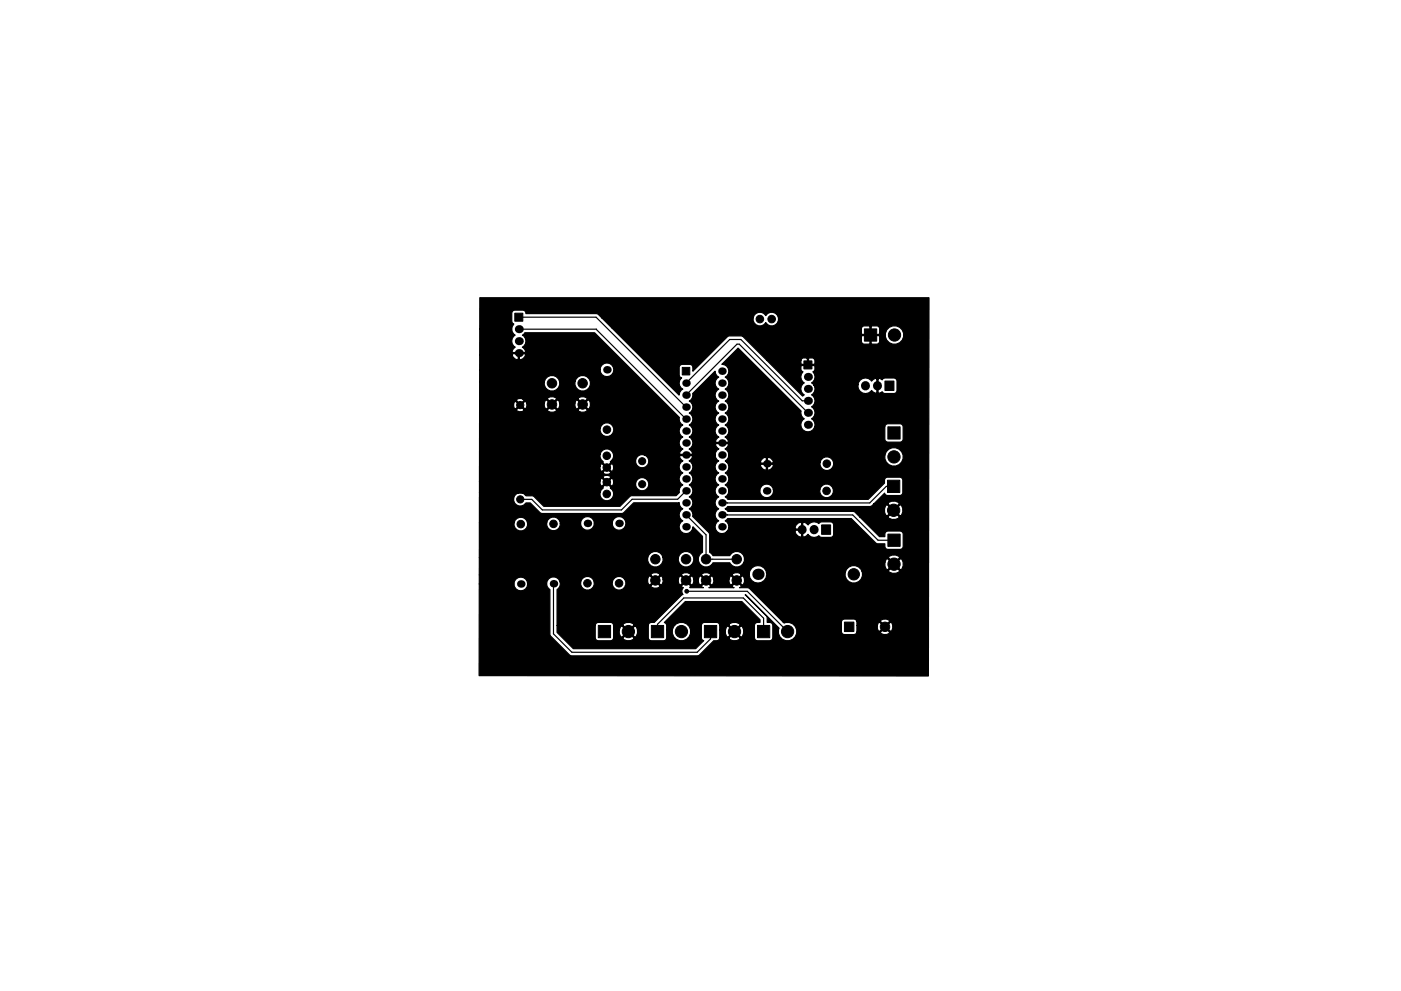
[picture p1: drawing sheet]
<svg xmlns="http://www.w3.org/2000/svg" width="297mm" height="210mm" viewBox="0 0 297 210" stroke-linecap="round" stroke-linejoin="round" font-family="sans-serif">
<g fill="#000" stroke="#000" stroke-width=".21">
<path d="M109.1 66.4h1.7v1.7h-1.7zM144.6 77.9h1.6v1.6h-1.6zM170.4 76.6h1.7v1.7h-1.7zM183.3 69.8h2.6v2.6h-2.6zM188.2 90.6h2.6v2.6h-2.6zM187.6 80.8h1.9v2h-1.9zM174.2 111.4h1.9v2h-1.9zM188.2 101.9h2.6v2.6h-2.6zM188.3 113.3h2.6v2.6h-2.6zM126.8 132.7h2.7v2.6h-2.7zM138.1 132.7h2.6v2.6h-2.6zM149.3 132.7h2.6v2.6h-2.6z"/>
<path d="M160.6 132.7h2.6v2.6h-2.6zM179 132h2v2h-2z"/>
<circle cx="161.1" cy="67.7" r=".8"/>
<circle cx="163.6" cy="67.7" r=".8"/>
<circle cx="189.6" cy="71.1" r="1.3"/>
<circle cx="110.3" cy="85.9" r=".76"/>
<circle cx="117" cy="85.8" r="1"/>
<circle cx="117" cy="81.3" r="1"/>
<circle cx="123.5" cy="85.8" r="1"/>
<circle cx="123.5" cy="81.3" r="1"/>
<circle cx="128.6" cy="96.7" r=".8"/>
<circle cx="128.6" cy="99.2" r=".8"/>
<circle cx="128.7" cy="91.2" r=".8"/>
<circle cx="136.1" cy="97.8" r=".75"/>
<circle cx="175.3" cy="98.4" r=".8"/>
<circle cx="189.5" cy="96.9" r="1.3"/>
<circle cx="110.3" cy="105.9" r=".76"/>
<circle cx="110.4" cy="111.2" r=".8"/>
<circle cx="117.3" cy="111.1" r=".8"/>
<circle cx="128.6" cy="104.8" r=".8"/>
<circle cx="128.6" cy="102.3" r=".8"/>
<circle cx="136.1" cy="102.7" r=".75"/>
<circle cx="138.9" cy="118.6" r="1"/>
<circle cx="145.4" cy="118.6" r="1"/>
<circle cx="149.7" cy="118.6" r="1"/>
<circle cx="156.2" cy="118.6" r="1"/>
<circle cx="175.2" cy="104.1" r=".8"/>
<circle cx="189.5" cy="108.3" r="1.3"/>
<circle cx="189.6" cy="119.7" r="1.3"/>
<circle cx="124.5" cy="123.7" r=".8"/>
<circle cx="131.2" cy="123.7" r=".8"/>
<circle cx="133.2" cy="134" r="1.3"/>
<circle cx="138.9" cy="123.1" r="1"/>
<circle cx="144.5" cy="134" r="1.3"/>
<circle cx="145.4" cy="123.1" r="1"/>
<circle cx="145.6" cy="125.4" r=".4"/>
<circle cx="149.7" cy="123.1" r="1"/>
<circle cx="155.7" cy="134" r="1.3"/>
<circle cx="156.2" cy="123.1" r="1"/>
<circle cx="167" cy="134" r="1.3"/>
<circle cx="181" cy="121.8" r="1.2"/>
<circle cx="187.6" cy="133" r="1"/>
</g>
<g fill="#000">
<circle cx="110" cy="69.8" r=".85"/>
<circle cx="110" cy="74.9" r=".85"/>
<circle cx="110" cy="72.4" r=".85"/>
<circle cx="128.7" cy="78.5" r=".8"/>
<circle cx="153.1" cy="78.7" r=".8"/>
<circle cx="171.3" cy="80" r=".85"/>
<circle cx="145.5" cy="91.4" r=".8"/>
<circle cx="145.5" cy="99.1" r=".8"/>
<circle cx="145.5" cy="81.3" r=".8"/>
<circle cx="145.5" cy="83.8" r=".8"/>
<circle cx="145.5" cy="86.4" r=".8"/>
<circle cx="145.5" cy="94" r=".8"/>
<circle cx="145.5" cy="96.5" r=".8"/>
<circle cx="145.5" cy="88.9" r=".8"/>
<circle cx="153.1" cy="99.1" r=".8"/>
<circle cx="153.1" cy="91.4" r=".8"/>
<circle cx="153.1" cy="86.4" r=".8"/>
<circle cx="153.1" cy="81.3" r=".8"/>
<circle cx="153.1" cy="96.5" r=".8"/>
<circle cx="153.1" cy="94" r=".8"/>
<circle cx="153.1" cy="88.9" r=".8"/>
<circle cx="153.1" cy="83.8" r=".8"/>
<circle cx="162.6" cy="98.4" r=".8"/>
<circle cx="171.3" cy="82.5" r=".85"/>
<circle cx="171.3" cy="90.1" r=".85"/>
<circle cx="171.3" cy="85" r=".85"/>
<circle cx="171.3" cy="87.6" r=".85"/>
<circle cx="124.5" cy="111" r=".8"/>
<circle cx="131.2" cy="111" r=".8"/>
<circle cx="145.5" cy="101.6" r=".8"/>
<circle cx="145.5" cy="106.7" r=".8"/>
<circle cx="145.5" cy="111.8" r=".8"/>
<circle cx="145.5" cy="104.1" r=".8"/>
<circle cx="145.5" cy="109.2" r=".8"/>
<circle cx="153.1" cy="111.8" r=".8"/>
<circle cx="153.1" cy="106.7" r=".8"/>
<circle cx="153.1" cy="101.6" r=".8"/>
<circle cx="153.1" cy="109.2" r=".8"/>
<circle cx="153.1" cy="104.1" r=".8"/>
<circle cx="162.6" cy="104.1" r=".8"/>
<circle cx="110.4" cy="123.9" r=".8"/>
<circle cx="117.4" cy="123.8" r=".8"/>
<circle cx="160.7" cy="121.8" r="1.2"/>
</g>
<path d="M183.5 81.8v.1M186 81.8v.1M170.1 112.3v.1M172.6 112.3v.1" fill="none" stroke="#000" stroke-width="1.9"/>
<g fill="none" stroke="#000" stroke-width=".25">
<path d="M110 69.8h16.5l19 19.1M110 67.3h16.4l19.1 19.1M145.5 83.8l10.8-10.8h.4l14.6 14.6M145.5 81.3l9.2-9.3h2.4l13 13h1.2M145.5 104.1l-1.8 1.8h-9.7l-2.2 2.3h-16.8l-2.2-2.3h-2.5M145.5 109.2l4.2 4.3v5.1h6.5M153.1 109.2l27.7 .1 5.4 5.3h3.4M154.2 109.2v.1M154.2 106.7h.1M189.5 103.2h-1.6l-3.5 3.5h-31.3M117.4 123.8v10.7l3.8 3.9h26.6l2.8-2.9v-1.5M139.4 134v-1.6l5.6-5.5h12.6l4.3 4.3v2.8"/>
<path d="M145.6 125.4h12.8l8.6 8.6"/>
</g>
<path d="M101.7 63.2h95.3l-.2 80.2-95.2-.1v-19.4h7.4l.1 .6a1.46 1.46 0 0 0 1.6 .8 1.46 1.46 0 0 0 1.2-1.5h4l.1 .6 .6 .7v9.7l4.4 4.3 26.8 .1 .6-.3 2.9-3h.6a.63 .63 0 0 0 .7-.5h1.9l.2 .3a1.57 1.57 0 0 0 2.2-.3l-1.2-1.2-1.2 1.2h-1.9v-1.7h1.2v.7l.3 .7 .3 .1 1.2-1.2h.3l1.2 1.2a1.46 1.46 0 0 0 0-2.4l-1.2 1.2h-.3l-1.2-1.2-.3 .1-.3 .8h-1.2v-1.1h1.9l1.2 1.2 1.2-1.2-.1-.3a1.57 1.57 0 0 0-2.3 .3h-1.9l-.2-.4-.5-.1h-2.6a.65 .65 0 0 0-.6 .6v2.6l.2 .5 .3 .1-1.7 1.7h-25.9l-3.5-3.4v-1.5h8.1v2.6l.2 .5 .4 .1h2.7a.63 .63 0 0 0 .6-.5h1.9l.2 .3a1.57 1.57 0 0 0 2.2-.3l-1.2-1.2-1.2 1.2h-1.9v-1.7h1.2v.7l.3 .7 .3 .1 1.2-1.2h.3l1.2 1.2a1.46 1.46 0 0 0 0-2.4l-1.2 1.2h-.3l-1.2-1.2-.3 .1-.3 .8h-1.2v-1.1h1.9l1.2 1.2 1.2-1.1h3.1v2.6l.1 .5 .5 .1h2.6a.65 .65 0 0 0 .6-.6v-1.7h1.2a1.97 1.97 0 0 0 2.4 2.3 1.97 1.97 0 0 0 1.2-3 1.97 1.97 0 0 0-3.3 0l-.3 .7h-1.2v-1.1l-.5-.4 4.5-4.5h12l3.8 3.9v.6h-.5a.65 .65 0 0 0-.6 .6v2.6l.1 .5 .5 .1h2.6a.65 .65 0 0 0 .6-.6v-2.8l-.4-.4h-.7v-.9l-.3-.6-4.4-4.4 7.2 7.1-.2 .3a1.97 1.97 0 0 0 1.9 2.4 1.97 1.97 0 0 0 2-2.3 1.97 1.97 0 0 0-2.6-1.5l-.3-.2h12.4v2l.4 .6h2.2l.5-.2 .2-.3h5l.1 .3a1.26 1.26 0 0 0 1.8-.3l-1-.9-.9 .9h-5v-1.4h4.3v.7l.2 .5 .3 .1 1-1h.3l1 1a1.17 1.17 0 0 0 0-2l-1 1h-.3l-1-1-.3 .1-.2 .6h-4.3v-.9h5l.9 1 1-1-.1-.2a1.26 1.26 0 0 0-1.8 .2h-5l-.2-.3-.5-.2h-2a.65 .65 0 0 0-.6 .7h-12.4l-7-7.1-.6-.2h-1.6l.3-.1 .1-.3-1-1-1 1 .1 .3 .4 .1h-5.4l.3-.1 .1-.3-1-1-1 1 .1 .3 .4 .1h-2.9l.1-.4-.9-1-1 1 .1 .3 .3 .1-.2 .2a1.01 1.01 0 0 0 .1 1.2l-.4 .2-5.6 5.8h-.7a.65 .65 0 0 0-.6 .6l-3.1-.1a1.46 1.46 0 0 0-2.4 0h-1.9l-.2-.4-.4-.1h-2.7a.65 .65 0 0 0-.6 .6h-8.1v-7.6a1.34 1.34 0 0 0 .6-1.6h4.4v.5a1.46 1.46 0 0 0 1.7 1.2 1.46 1.46 0 0 0 1.2-1.7h3.8v.5a1.44 1.44 0 0 0 1.3 1.2 1.44 1.44 0 0 0 1.5-.9h5.4l.1 .3a1.26 1.26 0 0 0 1.8-.3l-1-1-.9 1h-5.4l.1-.8-.3-.6h4.9v.6l.2 .5 .3 .1 1-1h.3l1 1 .3-.1 .2-.6v-.5h3.2v.6l.2 .5 .3 .1 1-1h.3l1 1 .3-.1 .2-.6v-.5h1v.6l.2 .5 .2 .1 1-1h.4l1 1 .2-.1 .2-.6v-.5h3.3l.2 1.1 .2 .1 1-1h.4l1 1a1.17 1.17 0 0 0 0-1.9l-1 .9h-.4l-1-.9-.2 .1-.2 .6h-3.3l-.2-.6-.2-.1-1 .9h-.4l-1-.9-.2 .1-.2 .6h-1l-.2-.6-.3-.1-1 .9h-.3l-1-.9-.3 .1-.2 .6h-3.2l-.2-.6-.3-.1-1 .9h-.3l-1-.9-.3 .1-.2 .6h-4.9l-.3-.4a1.46 1.46 0 0 0-2.3 1h-3.8l-.2-.6a1.46 1.46 0 0 0-1.5-.6 1.46 1.46 0 0 0-1.2 1.2h-4.4v-.2a1.47 1.47 0 0 0-1.6-.9 1.47 1.47 0 0 0-1.2 1.4h-4l-.1-.5a1.47 1.47 0 0 0-1.7-.8 1.47 1.47 0 0 0-1.1 1.4h-7.4v-1.9h36.4l.9 1 1-1h4.6l1 1 .9-1h2.3l1 1 1-1h4.5l1 1 1-1-.1-.2h1.7a1.85 1.85 0 0 0 2.1 1.9 1.85 1.85 0 0 0 1.6-2.2h16.7v.7a1.86 1.86 0 0 0 2.4 1.4 1.86 1.86 0 0 0 1.1-2.5h5.7l.1 .3a1.57 1.57 0 0 0 2.2-.3l-1.1-1.2-1.2 1.2h-5.7l-.1-.3a1.87 1.87 0 0 0-1.9-.8 1.87 1.87 0 0 0-1.5 1.5h-16.7l-.1-.4a1.88 1.88 0 0 0-2.1-1.1 1.88 1.88 0 0 0-1.5 1.8h-1.7v-.1a1.26 1.26 0 0 0-1.9 .3h-4.5l-.1-.3a1.26 1.26 0 0 0-1.9 .3h-2.3l-.1-.3a1.26 1.26 0 0 0-1.8 .3h-4.6l-.1-.3a1.26 1.26 0 0 0-1.8 .3h-36.4v-3.7h35.7v.7a1.67 1.67 0 0 0 2 1.3 1.67 1.67 0 0 0 1.3-2h3.2v.7a1.67 1.67 0 0 0 2.6 1 1.67 1.67 0 0 0 0-2.7 1.67 1.67 0 0 0-2.6 1h-3.2l-.3-.6a1.67 1.67 0 0 0-1.7-.7 1.67 1.67 0 0 0-1.3 1.3h-35.7v-7.4h7.4v.6a1.46 1.46 0 0 0 1.7 1.1 1.46 1.46 0 0 0 1.1-1.7h4.1v.5a1.45 1.45 0 0 0 1.6 1.2 1.45 1.45 0 0 0 1.3-1.6h4.3l.1 .6a1.47 1.47 0 0 0 1.6 .9 1.47 1.47 0 0 0 1.2-1.5h3.8l.1 .6a1.46 1.46 0 0 0 2.4 .5 1.46 1.46 0 0 0-.5-2.4 1.46 1.46 0 0 0-2 1.3h-3.8l-.1-.5a1.47 1.47 0 0 0-1.6-.9 1.47 1.47 0 0 0-1.2 1.4h-4.3v-.1a1.46 1.46 0 0 0-1.5-1.2 1.46 1.46 0 0 0-1.4 1.2h-4.1l-.2-.5a1.46 1.46 0 0 0-1.5-.6 1.46 1.46 0 0 0-1.1 1.1h-7.4v-5.2h7.3v.5a1.42 1.42 0 0 0 1.1 1.1 1.42 1.42 0 0 0 1.5-.6h.9l2 2 .6 .3h16.8l.5-.3 2-2 9.7-.1 .1 .6 .7 .8-.4 .2a1.44 1.44 0 0 0 .4 2.3 1.46 1.46 0 0 0-.1 2.5 1.46 1.46 0 0 0 2.2-1.2l2 2v3.4a1.65 1.65 0 0 0-.4 2.6 1.65 1.65 0 0 0 2.7-.4h3.5l.1 .2a1.64 1.64 0 0 0 2.9-.2h29.9v.7l.3 .7 .3 .1 1.2-1.2h.3l1.2 1.2 .3-.1a1.57 1.57 0 0 0-.3-2.3l-1.2 1.2h-.3l-1.2-1.2-.3 .1-.3 .8h-29.9l.1-1.1h30.6l1.2 1.2 1.1-1.2-.1-.3a1.57 1.57 0 0 0-2.2 .3h-30.6a1.65 1.65 0 0 0-1.4-1.3 1.65 1.65 0 0 0-1.7 .9h-3.5l-.7-.7-.1-4-3.6-3.6v-.9l-.7-.7 .4-.3a1.44 1.44 0 0 0-.4-2.3 1.42 1.42 0 0 0 .8-1.3 1.42 1.42 0 0 0-.8-1.2 1.42 1.42 0 0 0 .8-1.3 1.42 1.42 0 0 0-.8-1.3 1.43 1.43 0 0 0 .8-1.3 1.43 1.43 0 0 0-.8-1.2l.6-.5 .1-.4-.1-.2h-2.5l-.1 .2 .1 .4 .6 .5-.4 .2a1.44 1.44 0 0 0 .4 2.3 1.42 1.42 0 0 0-.8 1.3 1.42 1.42 0 0 0 .8 1.3 1.35 1.35 0 0 0-.7 1.6l-.7 .7h-9.7l-2.3 2.2h-16.1l-2.3-2.2h-1.5a1.42 1.42 0 0 0-1.5-.7 1.42 1.42 0 0 0-1.1 1.2h-7.3l.1-1.2h25.5v.6a1.46 1.46 0 0 0 2.3 .9 1.46 1.46 0 0 0-.1-2.4l.1-.3-.9-.8-.8 .8 .1 .3-.5 .4-.2 .5h-25.5v-2.4h25.5l.2 1h.2l.9-.8h.3l.9 .8h.2l.2-.6h4.7a1.41 1.41 0 0 0 1.6 1.6 1.41 1.41 0 0 0 .9-2.2 1.41 1.41 0 0 0-2.3 0l-.2 .6h-4.7l-.2-1h-.2l-.9 .8h-.3l-.9-.8h-.2l-.2 .6h-25.5v-.8h26.1l.8 .8 .9-.8-.1-.3a1.05 1.05 0 0 0-1.6 .3h-26.1v-1.1h26.1l.1 .3a1.05 1.05 0 0 0 1.6-.3l-.9-.8-.8 .8h-26.1v-1.2h25.5l.2 1h.2l.9-.8h.3l.9 .8h.2a1.05 1.05 0 0 0-.2-1.6l-.9 .8h-.3l-.9-.8h-.2l-.2 .6h-25.5v-2.6h25.5a1.42 1.42 0 0 0 .7 1.5l-.1 .3 .8 .8 .9-.8-.1-.3 .4-.3h5v.5a1.4 1.4 0 0 0 2.3 .8 1.4 1.4 0 0 0-.5-2.4h15l.1 .6 .7 .7a1.42 1.42 0 0 0-.8 1.3 1.42 1.42 0 0 0 .8 1.2 1.42 1.42 0 0 0-.8 1.3 1.42 1.42 0 0 0 .8 1.3 1.42 1.42 0 0 0-.8 1.2 1.42 1.42 0 0 0 .8 1.3 1.42 1.42 0 0 0-.8 1.3 1.42 1.42 0 0 0 .8 1.3 1.42 1.42 0 0 0-.8 1.2 1.42 1.42 0 0 0 .8 1.3 1.45 1.45 0 0 0-.5 2.2 1.45 1.45 0 0 0 2.2 0h14.4l.3 .6 .9 .7 .2-.2v-1.3h-1.3l-.1 .2h-14.4l.4-.7h14l.1 .2h1.3v-1.3h.3v2.9l.2 .2 .9-.6a1.53 1.53 0 0 0 2.3 .2l.6 .4h1.9a.65 .65 0 0 0 .6-.6v-2l-.1-.5-.5-.2h-1.9l-.6 .4-.4-.3a1.54 1.54 0 0 0-1.9 .6 .99 .99 0 0 0-1.4-.5 1.2 1.2 0 0 0-1.4 1.1h-14l-.1-.8-.6-.7 .5-.5h26.2l5.4 5.3 1.7 .1 .1 .8 .3 .3 2.9 .1a.65 .65 0 0 0 .6-.7v-2.6l-.2-.4-.4-.2h-2.6a.65 .65 0 0 0-.7 .6v.6h-1.1l-4.2-4.3h6a1.46 1.46 0 0 0 2.4 0l-1.2-1.2-1.2 1.2h-6l-1-.9-.5-.2h-26.4l-.6-.5 33.7-.1v.8l.3 .6 .3 .2 1.2-1.2h.3l1.2 1.2 .3-.2a1.57 1.57 0 0 0-.3-2.2l-1.2 1.2h-.3l-1.2-1.2-.3 .1-.3 .7h-33.7l.5-.4h30.1l.3-.1 .6-.5h3l1.2 1.2 1.2-1.2-.2-.3a1.57 1.57 0 0 0-2.2 .3h-3l2.3-2.3 .1 .3 .5 .2h2.6l.4-.2 .2-.4v-2.6a.65 .65 0 0 0-.6-.7h-2.6l-.5 .2-.2 .5v.6l-3.4 3.4h-29.7l-.6-.5 .6-.7 .1-.6h6.6l.1 .6a1.45 1.45 0 0 0 1.8 .8 1.45 1.45 0 0 0 1-1.6h9.8v.5a1.46 1.46 0 0 0 2.3 1 1.46 1.46 0 0 0 0-2.5 1.46 1.46 0 0 0-2.3 1h-9.8l-.1-.3a1.47 1.47 0 0 0-1.6-.9 1.47 1.47 0 0 0-1.2 1.4h-6.6l-.1-.5-.6-.7a1.42 1.42 0 0 0 .7-1.3 1.42 1.42 0 0 0-.7-1.3 1.35 1.35 0 0 0 .7-1.6h6.7l.5 .8 .6 .3 .2-.2v-1.1h.2v1.1a.95 .95 0 0 0 1.2-1.1h-2.6l-.1 .2h-6.7l-.4-.7h7.1l.1 .3h1.2v-1.2h.2v1.2h1.2l.1-.2h9.9v.6a1.46 1.46 0 0 0 2.2 .9 1.46 1.46 0 0 0 0-2.4 1.46 1.46 0 0 0-2.2 .9l-9.9-.1a1.17 1.17 0 0 0-1.5-.9 1.07 1.07 0 0 0-1.3 .9h-7.1l-.3-.2 .6-.7 .1-.5h33.1a1.97 1.97 0 0 0 2.3 2.3 1.97 1.97 0 0 0 1.3-3.1 1.97 1.97 0 0 0-3.3 0l-.3 .8h-33.1a1.4 1.4 0 0 0-.8-1.4l.6-.5 .2-.4-.2-.2h-2.5l-.1 .2 .1 .4 .6 .5-.7 .8-.1 .5h-15.2a1.41 1.41 0 0 0-1.6 1.1l-4.9-.1a1.46 1.46 0 0 0-.7-2.2 1.46 1.46 0 0 0-2 1.1h-25.5v-5.5h25.5v.5a1.46 1.46 0 0 0 2.3 1 1.46 1.46 0 0 0 0-2.5 1.46 1.46 0 0 0-2.3 1h-25.5v-4h7.8l.1 .3a1.04 1.04 0 0 0 1.5-.2h5l.1 .2a1.26 1.26 0 0 0 1.8-.2h4.6l.1 .2a1.26 1.26 0 0 0 1.8-.2l-1-1-.9 1h-4.6l-1-1-.9 1h-5l-.8-.9-.8 .8h-7.8v-1.2h7.2l.2 1h.2l.8-.8h.4l.8 .8a.97 .97 0 0 0 .4-1.1h3.7v.6l.2 .5 .3 .1 1-1h.3l1 1 .2-.1 .3-.6v-.5h3.2l.2 1.1 .3 .1 1-1h.3l1 1 .2-.1a1.26 1.26 0 0 0-.2-1.9l-1 1h-.3l-1-1-.3 .1-.2 .7h-3.2l-.3-.7-.2-.1-1 1h-.3l-1-1-.3 .1-.2 .7h-3.7l-.2-.4-.2-.1-.8 .8h-.4l-.8-.8-.2 .1-.2 .5h-7.2v-.7h7.8l.8 .8 .8-.8-.2-.3h5.2l.9 .9 1-.9h4.6l.9 .9 1-.9-.1-.3a1.26 1.26 0 0 0-1.8 .3h-4.6l-.1-.3a1.26 1.26 0 0 0-1.8 .3h-5.2l-.4-.2-.9 .2-.1 .3h-7.8v-4h13.7a1.67 1.67 0 0 0 1.6 2 1.67 1.67 0 0 0 1.7-2h3.2v.6a1.67 1.67 0 0 0 2.6 1.1 1.67 1.67 0 0 0 0-2.8 1.67 1.67 0 0 0-2.6 1.1h-3.2l-.3-.6a1.67 1.67 0 0 0-1.7-.7 1.67 1.67 0 0 0-1.3 1.3h-13.7v-2.5h25.5l.1 .5a1.46 1.46 0 0 0 2.4 .5 1.46 1.46 0 0 0-.5-2.4 1.46 1.46 0 0 0-2 1.4h-25.5v-3.2h6.9l.5 .8 .5 .3 .3-.2v-1.2h.2v1.2a.99 .99 0 0 0 1.2-1.2h-2.6l-.1 .3h-6.9v-5.5h6.8l.1 .6 .6 .7a1.46 1.46 0 0 0 0 2.6l-.5 .5-.1 .4 .1 .2h2.6l.1-.2-.1-.4-.5-.5 .3-.3a1.48 1.48 0 0 0-.3-2.3l.5-.5h14.8l18 18a1.35 1.35 0 0 0 .7 1.6 1.42 1.42 0 0 0-.8 1.2 1.42 1.42 0 0 0 .8 1.3 1.43 1.43 0 0 0-.8 1.3 1.43 1.43 0 0 0 .8 1.3l-.6 .5-.1 .4 .1 .2h2.5l.1-.2-.1-.4-.6-.5 .4-.3a1.44 1.44 0 0 0-.4-2.3 1.42 1.42 0 0 0 .8-1.3 1.42 1.42 0 0 0-.8-1.2 1.42 1.42 0 0 0 .8-1.3 1.42 1.42 0 0 0-.8-1.3 1.42 1.42 0 0 0 .8-1.2 1.42 1.42 0 0 0-.8-1.3 1.35 1.35 0 0 0 .7-1.6l4.8-4.8 .1 .6 .7 .7-.4 .3a1.44 1.44 0 0 0 .4 2.3 1.42 1.42 0 0 0-.8 1.2 1.42 1.42 0 0 0 .8 1.3 1.42 1.42 0 0 0-.8 1.3 1.42 1.42 0 0 0 .8 1.2 1.42 1.42 0 0 0-.8 1.3 1.42 1.42 0 0 0 .8 1.3 1.43 1.43 0 0 0-.8 1.3 1.43 1.43 0 0 0 .8 1.2l-.6 .6-.1 .3 .1 .3h2.5l.2-.3-.2-.3-.6-.6 .4-.2a1.44 1.44 0 0 0-.3-2.3 1.42 1.42 0 0 0 .7-1.3 1.42 1.42 0 0 0-.7-1.3 1.42 1.42 0 0 0 .7-1.2 1.42 1.42 0 0 0-.7-1.3 1.42 1.42 0 0 0 .7-1.3 1.42 1.42 0 0 0-.7-1.2 1.42 1.42 0 0 0 .7-1.3 1.42 1.42 0 0 0-.7-1.3 1.43 1.43 0 0 0 .7-1.6 1.43 1.43 0 0 0-1.5-1.1l3.5-3.4 13.4 13.3a1.39 1.39 0 0 0 .6 1.7 1.5 1.5 0 0 0-.1 2.4 1.5 1.5 0 0 0 2.3-.7h14.9v2.6a.65 .65 0 0 0 .6 .6h2.6l.5-.2 .2-.4v-2.6a.65 .65 0 0 0-.7-.7l-2.8 .1-.4 .6h-14.9a1.4 1.4 0 0 0-.6-1.7 1.46 1.46 0 0 0 0-2.6 1.46 1.46 0 0 0 0-2.5 1.43 1.43 0 0 0 .4-2.2h9.4v.5a1.58 1.58 0 0 0 1.2 1.4 1.58 1.58 0 0 0 1.7-.7l.9 .6 .2-.1v-2.9h.3v2.9l.2 .1 .6-.3 .6 .4 2.2-.1 .4-.6v-2a.65 .65 0 0 0-.7-.6h-1.9l-.6 .4-.6-.3-.2 .1-.5-.1-.9 .6-.2-.2a1.6 1.6 0 0 0-1.6-.4 1.6 1.6 0 0 0-1.1 1.3h-9.4l-.4-.4 .3-.2a1.51 1.51 0 0 0-.1-2.1l.5-.5v-.7l-.2-.1h-2.6l-.2 .1v.7l.4 .5a1.48 1.48 0 0 0 .3 2.3 1.46 1.46 0 0 0 0 2.6l-.3 .2-7.6-7.6h7.2v.7l.2 .2h1.2v-1.2h.2v1.2h1.2l.2-.2v-.7l-.3-.4-.9-.1-.4 .2-.2-.2h-.7l-.5 .5h-7.2l-5.1-5h25.1v1.1l.5 .5h1.2l.1-.1v-1.7h.3v1.7l.2 .1 1.3-.1 .3-.4v-1.1l-.2-.2h-3.5l-.2 .2-27.9-.1-.5 .2-7.3 7.3v-.9a.65 .65 0 0 0-.7-.6h-1.6l-.5 .4-.1 1.8 .2 .5 .3 .2a1.42 1.42 0 0 0 .3 2.4 1.4 1.4 0 0 0-.8 1.2l-14.2-14.1h52.8v1.1l.2 .2h1.6v-1.7h.3v1.7h1.6l.2-.3h1.2a1.97 1.97 0 0 0 2.3 2.3 1.97 1.97 0 0 0 1.3-3 1.97 1.97 0 0 0-3.3 0l-.3 .7h-1.2v-1l-.3-.5-1.3-.1-.2 .2a2.11 2.11 0 0 0-1.8-.1l-.3 .5h-52.8l-2.2-2.3h32.1v.6a1.45 1.45 0 0 0 1.2 1.1 1.45 1.45 0 0 0 1.5-.7 1.46 1.46 0 0 0 2.2 .4 1.46 1.46 0 0 0 0-2.2 1.46 1.46 0 0 0-2.2 .4 1.45 1.45 0 0 0-1.5-.7 1.45 1.45 0 0 0-1.2 1.1h-32.1l-.7-.6-.5-.3h-14.9l-.1-.3-.3-.3-2-.1a.65 .65 0 0 0-.6 .6v1.7l.2 .5 .2 .2-.3 .5-.1 .5h-6.8z" fill="#000" stroke="#000" stroke-width=".25"/>
</svg>
